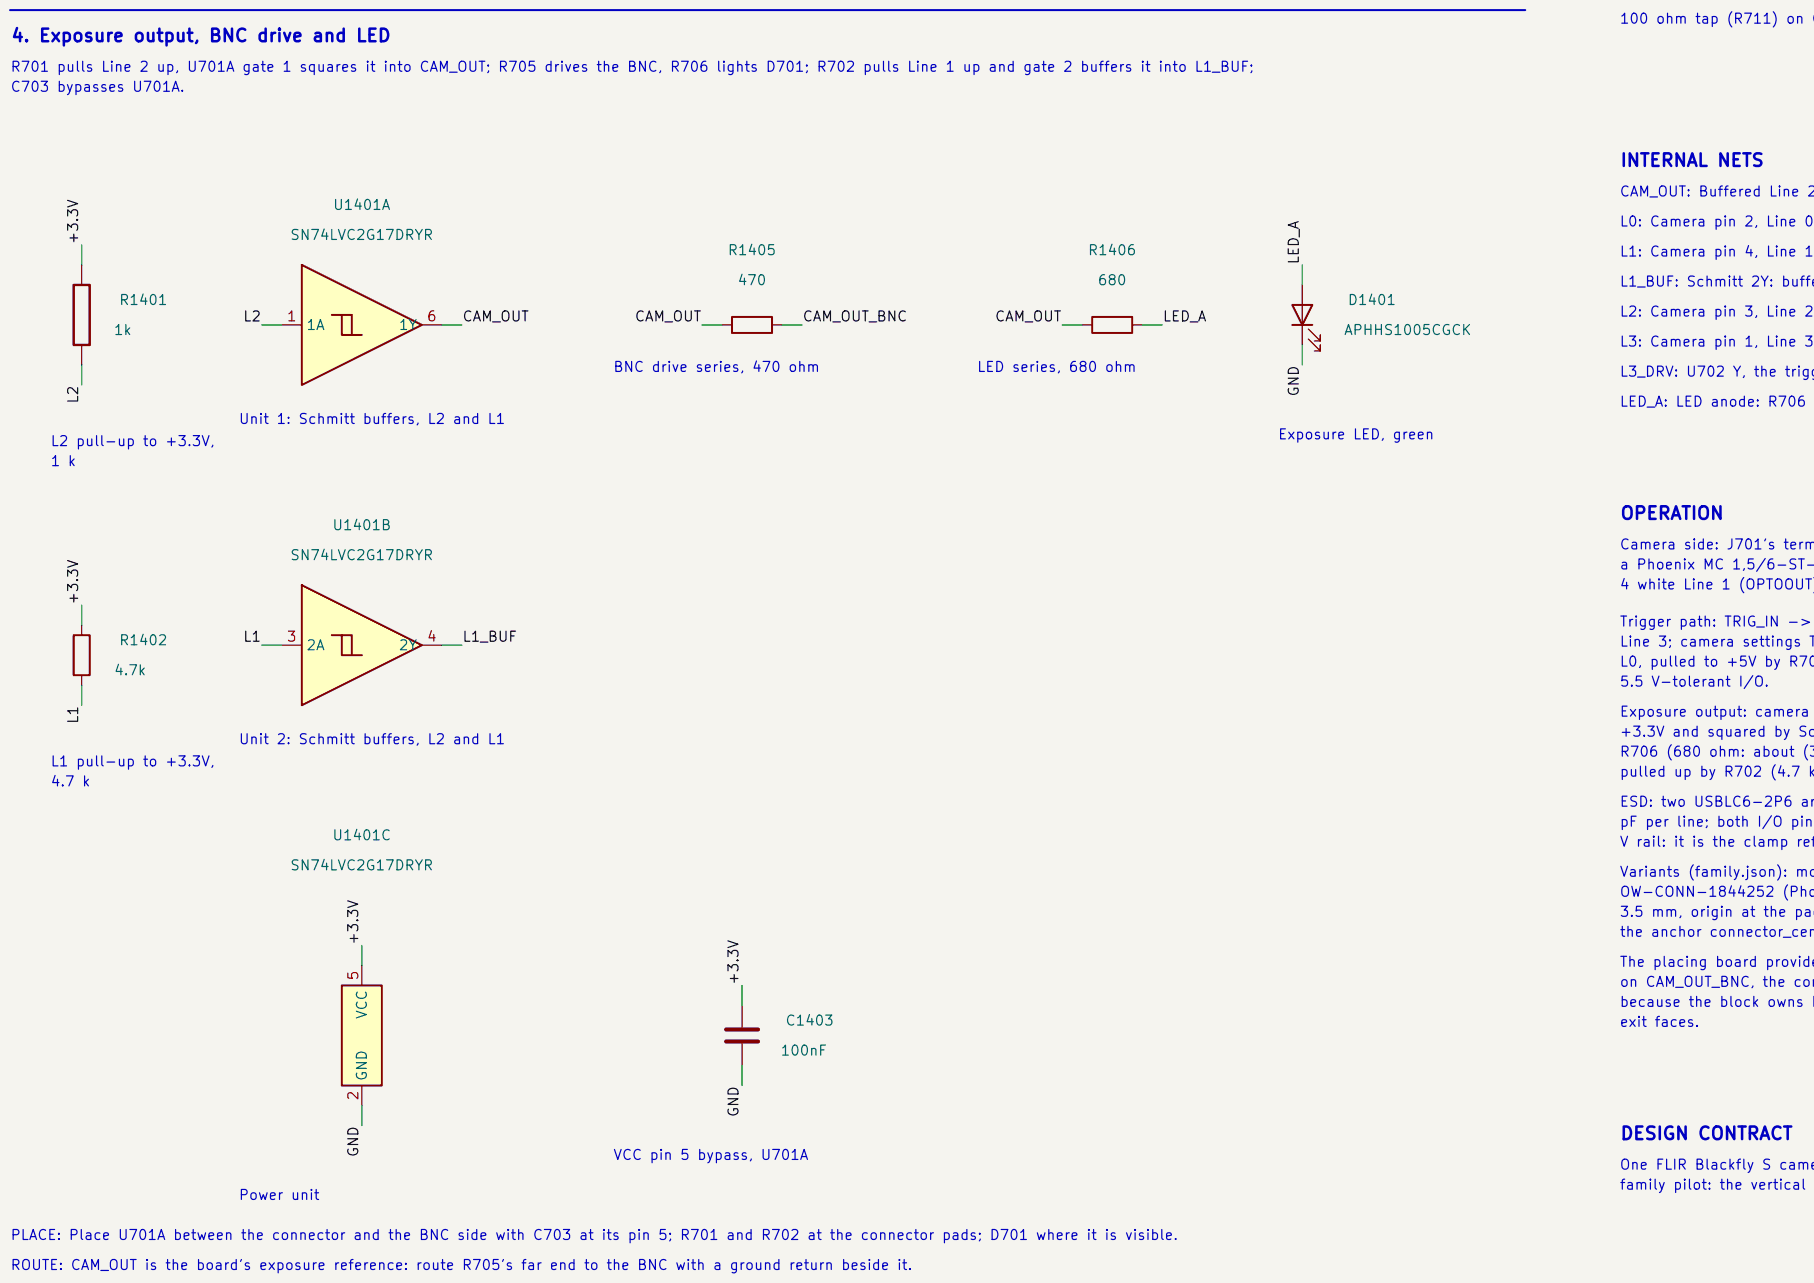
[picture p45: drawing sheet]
<svg xmlns="http://www.w3.org/2000/svg" width="297mm" height="210mm" viewBox="0 0 297 210" stroke-linecap="round" stroke-linejoin="round" font-family="sans-serif">
<defs><g id="words">
<g font-size="2.1" fill="#0000c2">
<text x="1.7" y="7.4">4. Exposure output, BNC drive and LED</text>
<text x="265.2" y="27.8">INTERNAL NETS</text>
<text x="265.2" y="85.6">OPERATION</text>
<text x="265.2" y="187.1">DESIGN CONTRACT</text>
</g>
<g font-size="1.6" fill="#0000c2">
<text x="265.1" y="4.3">100 ohm tap (R711) on C</text>
<text x="1.6" y="12.2">R701 pulls Line 2 up, U701A gate 1 squares it into CAM_OUT; R705 drives the BNC, R706 lights D701; R702 pulls Line 1 up and gate 2 buffers it into L1_BUF;</text>
<text x="1.6" y="15.4">C703 bypasses U701A.</text>
<text x="265.1" y="32.6">CAM_OUT: Buffered Line 2</text>
<text x="265.1" y="37.5">L0: Camera pin 2, Line 0</text>
<text x="265.1" y="42.4">L1: Camera pin 4, Line 1</text>
<text x="265.1" y="47.3">L1_BUF: Schmitt 2Y: buffer</text>
<text x="265.1" y="52.2">L2: Camera pin 3, Line 2</text>
<text x="265.1" y="57.1">L3: Camera pin 1, Line 3</text>
<text x="100.3" y="61.3">BNC drive series, 470 ohm</text>
<text x="159.8" y="61.3">LED series, 680 ohm</text>
<text x="265.1" y="62.1">L3_DRV: U702 Y, the trigge</text>
<text x="39" y="69.8">Unit 1: Schmitt buffers, L2 and L1</text>
<text x="265.1" y="67">LED_A: LED anode: R706 (6</text>
<text x="8.2" y="76.7">1 k</text>
<text x="8.2" y="73.4">L2 pull-up to +3.3V,</text>
<text x="209.1" y="72.3">Exposure LED, green</text>
<text x="265.1" y="93.6">a Phoenix MC 1,5/6-ST-3</text>
<text x="265.1" y="90.3">Camera side: J701's termi</text>
<text x="265.1" y="96.9">4 white Line 1 (OPTOOUT),</text>
<text x="265.1" y="103">Trigger path: TRIG_IN -&gt; U</text>
<text x="265.1" y="106.2">Line 3; camera settings Tr</text>
<text x="265.1" y="112.8">5.5 V-tolerant I/O.</text>
<text x="265.1" y="109.5">L0, pulled to +5V by R703</text>
<text x="265.1" y="117.7">Exposure output: camera L</text>
<text x="8.2" y="125.9">L1 pull-up to +3.3V,</text>
<text x="39" y="122.2">Unit 2: Schmitt buffers, L2 and L1</text>
<text x="265.1" y="121">+3.3V and squared by Sch</text>
<text x="265.1" y="124.3">R706 (680 ohm: about (3.</text>
<text x="8.2" y="129.1">4.7 k</text>
<text x="265.1" y="127.5">pulled up by R702 (4.7 k)</text>
<text x="265.1" y="132.5">ESD: two USBLC6-2P6 arr</text>
<text x="265.1" y="135.7">pF per line; both I/O pins</text>
<text x="265.1" y="143.9">Variants (family.json): mcv</text>
<text x="265.1" y="139">V rail: it is the clamp refe</text>
<text x="265.1" y="147.2">OW-CONN-1844252 (Phoe</text>
<text x="265.1" y="153.8">the anchor connector_cent</text>
<text x="265.1" y="150.5">3.5 mm, origin at the pad</text>
<text x="265.1" y="158.7">The placing board provides</text>
<text x="265.1" y="161.9">on CAM_OUT_BNC, the cond</text>
<text x="265.1" y="165.2">because the block owns L0</text>
<text x="265.1" y="168.5">exit faces.</text>
<text x="100.3" y="190.3">VCC pin 5 bypass, U701A</text>
<text x="265.1" y="191.9">One FLIR Blackfly S camer</text>
<text x="39" y="196.8">Power unit</text>
<text x="265.1" y="195.1">family pilot: the vertical M</text>
<text x="1.6" y="203.4">PLACE: Place U701A between the connector and the BNC side with C703 at its pin 5; R701 and R702 at the connector pads; D701 where it is visible.</text>
<text x="1.6" y="208.3">ROUTE: CAM_OUT is the board's exposure reference: route R705's far end to the BNC with a ground return beside it.</text>
</g>
<g font-size="1.6" fill="#006464">
<text x="54.4" y="34.8">U1401A</text>
<text x="47.4" y="39.7">SN74LVC2G17DRYR</text>
<text x="119" y="42.2">R1405</text>
<text x="120.6" y="47.1">470</text>
<text x="178" y="42.2">R1406</text>
<text x="179.6" y="47.1">680</text>
<text x="19.4" y="50.3">R1401</text>
<text x="220.5" y="50.3">D1401</text>
<text x="18.5" y="55.3">1k</text>
<text x="50" y="54.4">1A</text>
<text x="65.2" y="54.4">1Y</text>
<text x="219.9" y="55.3">APHHS1005CGCK</text>
<text x="54.3" y="87.2">U1401B</text>
<text x="47.4" y="92.1">SN74LVC2G17DRYR</text>
<text x="19.4" y="106">R1402</text>
<text x="50" y="106.9">2A</text>
<text x="65.2" y="106.9">2Y</text>
<text x="18.5" y="110.9">4.7k</text>
<text x="54.3" y="138">U1401C</text>
<text x="47.4" y="142.9">SN74LVC2G17DRYR</text>
<text x="60.5" y="166.9" transform="rotate(-90 60.5 166.9)">VCC</text>
<text x="127.7" y="173.2">100nF</text>
<text x="128.5" y="168.3">C1403</text>
<text x="60.5" y="177.1" transform="rotate(-90 60.5 177.1)">GND</text>
</g>
<g font-size="1.6" fill="#0f0f0f">
<text x="13.2" y="40.1" transform="rotate(-90 13.2 40.1)">+3.3V</text>
<text x="213.1" y="43.4" transform="rotate(-90 213.1 43.4)">LED_A</text>
<text x="39.7" y="53">L2</text>
<text x="75.6" y="53">CAM_OUT</text>
<text x="103.8" y="53">CAM_OUT</text>
<text x="131.3" y="53">CAM_OUT_BNC</text>
<text x="162.8" y="53">CAM_OUT</text>
<text x="190.3" y="53">LED_A</text>
<text x="213.1" y="65" transform="rotate(-90 213.1 65)">GND</text>
<text x="13.2" y="66.2" transform="rotate(-90 13.2 66.2)">L2</text>
<text x="13.2" y="99.1" transform="rotate(-90 13.2 99.1)">+3.3V</text>
<text x="39.7" y="105.4">L1</text>
<text x="75.6" y="105.4">L1_BUF</text>
<text x="13.2" y="118.6" transform="rotate(-90 13.2 118.6)">L1</text>
<text x="59.1" y="154.8" transform="rotate(-90 59.1 154.8)">+3.3V</text>
<text x="121.3" y="161.3" transform="rotate(-90 121.3 161.3)">+3.3V</text>
<text x="121.3" y="183" transform="rotate(-90 121.3 183)">GND</text>
<text x="59.1" y="189.5" transform="rotate(-90 59.1 189.5)">GND</text>
</g>
<g font-size="1.6" fill="#a90000">
<text x="46.8" y="53">1</text>
<text x="69.8" y="53">6</text>
<text x="46.8" y="105.4">3</text>
<text x="69.8" y="105.4">4</text>
<text x="59.1" y="160.6" transform="rotate(-90 59.1 160.6)">5</text>
<text x="59.1" y="180.3" transform="rotate(-90 59.1 180.3)">2</text>
</g>
</g></defs>
<path d="M-.1 -.1h297.2v210.2h-297.2z" fill="#f5f4ef" stroke="#f5f4ef" stroke-width=".16"/>
<path d="M56 161.3h6.5v16.4h-6.5z" fill="#ffffc2"/>
<path d="M119.8 51.9h6.6v2.6h-6.6zM56 161.3h6.5v16.4h-6.5z" fill="none" stroke="#840000" stroke-width=".33"/>
<path d="M118.2 53.2h1.6M126.4 53.2h1.6M59.2 158v3.3M59.2 177.7v3.3" fill="none" stroke="#840000" stroke-width=".2"/>
<g fill="#ffffc2">
<path d="M49.4 43.4l19.7 9.8-19.7 9.8z"/>
<path d="M54.3 51.6l4.9 3.2h-3.2v-3.2z"/>
<path d="M56 51.6h1.6v3.2z"/>
</g>
<path d="M49.4 43.4l19.7 9.8-19.7 9.8zM54.3 51.6h1.7v3.2h3.2M56 51.6h1.6v3.2M178.8 51.9h6.6v2.6h-6.6z" fill="none" stroke="#840000" stroke-width=".33"/>
<path d="M46.1 53.2h3.3M69.1 53.2h3.2M177.2 53.2h1.6M185.4 53.2h1.6" fill="none" stroke="#840000" stroke-width=".2"/>
<g fill="#ffffc2">
<path d="M49.4 95.8l19.7 9.8-19.7 9.8z"/>
<path d="M54.3 104l4.9 3.2h-3.2v-3.2z"/>
<path d="M56 104h1.6v3.2z"/>
</g>
<path d="M211.6 49.9h3.3l-1.7 3.3zM211.6 53.2h3.3M49.4 95.8l19.7 9.8-19.7 9.8zM12.1 104h2.6v6.5h-2.6zM54.3 104h1.7v3.2h3.2M56 104h1.6v3.2" fill="none" stroke="#840000" stroke-width=".33"/>
<path d="M13.4 43.4v3.2M13.4 56.5v3.2M213.2 46.6v9.9M214.2 55.5l2 1.9v-.9v.9h-1M214.2 53.8l2 2v-1v1h-1M13.4 102.3v1.7M13.4 110.5v1.7M46.1 105.6h3.3M69.1 105.6h3.2M121.5 164.6v3.6M121.5 170.8v3.6" fill="none" stroke="#840000" stroke-width=".2"/>
<path d="M118.9 168.5h5.2M118.9 170.5h5.2" fill="none" stroke="#840000" stroke-width=".66"/>
<path d="M12.1 46.6h2.6v9.9h-2.6z" fill="none" stroke="#840000" stroke-width=".39"/>
<path d="M1.6 1.7h248.1" fill="none" stroke="#0000c2" stroke-width=".33"/>
<g fill="none" stroke="#009600" stroke-width=".2">
<path d="M13.4 40.1v3.3M13.4 59.7v3.3M42.9 53.2h3.2M72.3 53.2h3.3M114.9 53.2h3.3M128 53.2h3.3M173.9 53.2h3.3M187 53.2h3.3M213.2 43.4v3.2M213.2 56.5v3.2M13.4 99.1v3.2M13.4 112.2v3.2"/>
<path d="M42.9 105.6h3.2M72.3 105.6h3.3M59.2 154.7v3.3M121.5 161.3v3.3M121.5 174.4v3.3M59.2 181v3.2"/>
</g>
<use href="#words"/>
</svg>
